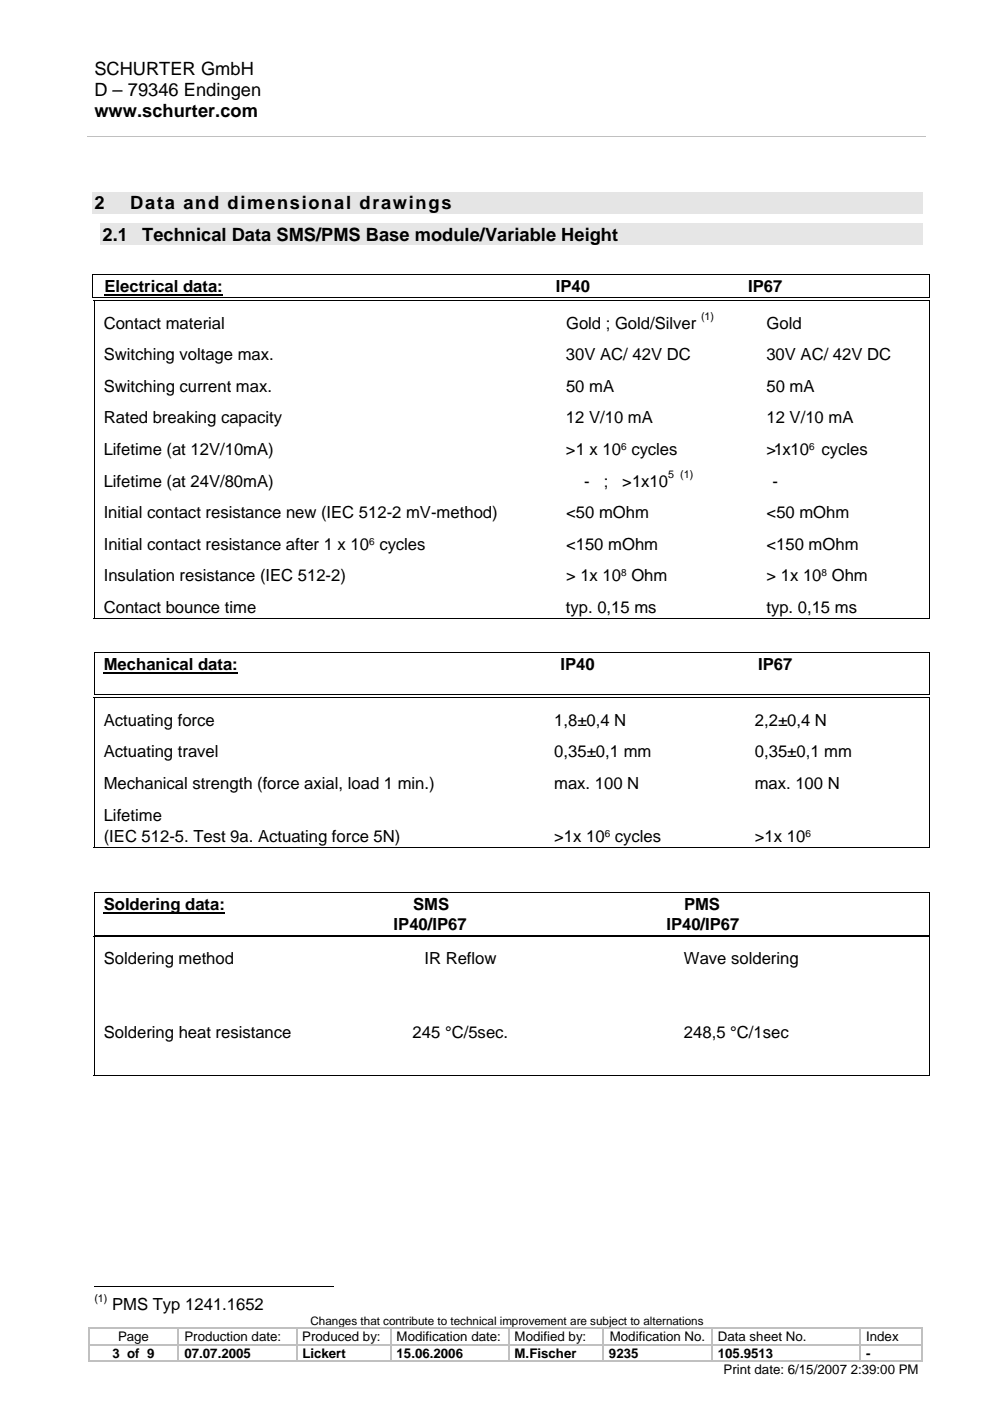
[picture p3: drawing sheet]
<svg xmlns="http://www.w3.org/2000/svg" width="210mm" height="297mm" viewBox="0 0 210 297" stroke-linecap="round" stroke-linejoin="round" font-family="sans-serif">
<defs><g id="words">
<g font-size="3.9">
<text x="20" y="16">SCHURTER GmbH</text>
<text x="20" y="20.4">D – 79346 Endingen</text>
<text x="20" y="24.9">www.schurter.com</text>
<text x="20" y="44.4">2</text>
<text x="27.6" y="44.4">Data and dimensional drawings</text>
<text x="21.7" y="51">2.1</text>
<text x="30.2" y="51">Technical Data SMS/PMS Base module/Variable Height</text>
</g>
<g font-size="3.5">
<text x="22.1" y="62">Electrical data:</text>
<text x="117.9" y="62">IP40</text>
<text x="158.6" y="62">IP67</text>
<text x="22" y="69.7">Contact material</text>
<text x="120" y="69.7">Gold ; Gold/Silver</text>
<text x="162.5" y="69.7">Gold</text>
<text x="22" y="76.4">Switching voltage max.</text>
<text x="120" y="76.4">30V AC/ 42V DC</text>
<text x="162.5" y="76.4">30V AC/ 42V DC</text>
<text x="22" y="83.1">Switching current max.</text>
<text x="120" y="83.1">50 mA</text>
<text x="162.5" y="83.1">50 mA</text>
<text x="22" y="89.8">Rated breaking capacity</text>
<text x="120" y="89.8">12 V/10 mA</text>
<text x="162.5" y="89.8">12 V/10 mA</text>
<text x="22" y="96.5">Lifetime (at 12V/10mA)</text>
<text x="120" y="96.5">&gt;1 x 10 cycles</text>
<text x="162.5" y="96.5">&gt;1 x 10</text>
<text x="174.2" y="96.5">cycles</text>
<text x="22" y="103.2">Lifetime (at 24V/80mA)</text>
<text x="123.9" y="103.2">-</text>
<text x="128" y="103.2">;</text>
<text x="131.9" y="103.2">&gt;1x10</text>
<text x="163.8" y="103.2">-</text>
<text x="22" y="109.9">Initial contact resistance new (IEC 512-2 mV-method)</text>
<text x="120" y="109.9">&lt;50 mOhm</text>
<text x="162.5" y="109.9">&lt;50 mOhm</text>
<text x="22" y="116.6">Initial contact resistance after 1 x 10 cycles</text>
<text x="120" y="116.6">&lt;150 mOhm</text>
<text x="162.5" y="116.6">&lt;150 mOhm</text>
<text x="22" y="123.3">Insulation resistance (IEC 512-2)</text>
<text x="120" y="123.3">&gt; 1x 10 Ohm</text>
<text x="162.5" y="123.3">&gt; 1x 10 Ohm</text>
<text x="22" y="130">Contact bounce time</text>
<text x="120" y="130">typ. 0,15 ms</text>
<text x="162.5" y="130">typ. 0,15 ms</text>
<text x="22" y="142.1">Mechanical data:</text>
<text x="118.8" y="142.1">IP40</text>
<text x="160.7" y="142.1">IP67</text>
<text x="22" y="153.9">Actuating force</text>
<text x="117.5" y="153.9">1,8±0,4 N</text>
<text x="160" y="153.9">2,2±0,4 N</text>
<text x="22" y="160.5">Actuating travel</text>
<text x="117.5" y="160.5">0,35±0,1 mm</text>
<text x="160" y="160.5">0,35±0,1 mm</text>
<text x="22" y="167.3">Mechanical strength (force axial, load 1 min.)</text>
<text x="117.5" y="167.3">max. 100 N</text>
<text x="160" y="167.3">max. 100 N</text>
<text x="22" y="174">Lifetime</text>
<text x="22" y="178.6">(IEC 512-5. Test 9a. Actuating force 5N)</text>
<text x="117.5" y="178.6">&gt;1x 10 cycles</text>
<text x="160" y="178.6">&gt;1x 10</text>
<text x="22" y="193">Soldering data:</text>
<text x="83.5" y="197.1">IP40/IP67</text>
<text x="87.6" y="193">SMS</text>
<text x="141.3" y="197.1">IP40/IP67</text>
<text x="145" y="193">PMS</text>
<text x="22" y="204.5">Soldering method</text>
<text x="90" y="204.5">IR Reflow</text>
<text x="145" y="204.5">Wave soldering</text>
<text x="22" y="220">Soldering heat resistance</text>
<text x="87.5" y="220">245 °C/5sec.</text>
<text x="145" y="220">248,5 °C/1sec</text>
<text x="23.8" y="277.8">PMS Typ 1241.1652</text>
</g>
<g font-size="2.8">
<text x="23.8" y="287.8">3 of 9</text>
<text x="25" y="284.3">Page</text>
<text x="39.1" y="284.3">Production date:</text>
<text x="39.1" y="287.8">07.07.2005</text>
<text x="64.1" y="284.3">Produced by:</text>
<text x="64.1" y="287.8">Lickert</text>
<text x="84.1" y="287.8">15.06.2006</text>
<text x="84.1" y="284.3">Modification date:</text>
<text x="109.1" y="287.8">M.Fischer</text>
<text x="109.1" y="284.3">Modified by:</text>
<text x="129.1" y="287.8">9235</text>
<text x="129.3" y="284.3">Modification No.</text>
<text x="152.2" y="284.3">Data sheet No.</text>
<text x="152.2" y="287.8">105.9513</text>
<text x="183.6" y="287.8">-</text>
<text x="183.6" y="284.3">Index</text>
<text x="153.4" y="291.4">Print date: 6/15/2007 2:39:00 PM</text>
</g>
<text font-size="2.5" x="65.8" y="280.9">Changes that contribute to technical improvement are subject to alternations</text>
<g font-size="2.3">
<text x="148.6" y="67.9">(1)</text>
<text x="141.7" y="101.4">5 (1)</text>
<text x="20" y="276.1">(1)</text>
</g>
<g font-size="2.1">
<text x="131.7" y="95.4">6</text>
<text x="171.6" y="95.4">6</text>
<text x="78.3" y="115.5">6</text>
<text x="131.7" y="122.2">8</text>
<text x="174.2" y="122.2">8</text>
<text x="128.2" y="177.5">6</text>
<text x="170.8" y="177.5">6</text>
</g>
</g></defs>
<path d="M18.5 28.9h177.7" fill="none" stroke="#c0c0c0" stroke-width=".21"/>
<path d="M18.6 281.5h.3v.2h-.3z" fill="#c0c0c0"/>
<path d="M18.6 281.6h19.1" fill="none" stroke="#c0c0c0" stroke-width=".25"/>
<path d="M37.7 281.5h.3v.2h-.3z" fill="#c0c0c0"/>
<path d="M38 281.6h24.7" fill="none" stroke="#c0c0c0" stroke-width=".25"/>
<path d="M62.7 281.5h.3v.2h-.3z" fill="#c0c0c0"/>
<path d="M63 281.6h19.7" fill="none" stroke="#c0c0c0" stroke-width=".25"/>
<path d="M82.7 281.5h.3v.2h-.3z" fill="#c0c0c0"/>
<path d="M83 281.6h24.8" fill="none" stroke="#c0c0c0" stroke-width=".25"/>
<path d="M107.8 281.5h.2v.2h-.2z" fill="#c0c0c0"/>
<path d="M108 281.6h19.8" fill="none" stroke="#c0c0c0" stroke-width=".25"/>
<path d="M127.8 281.5h.2v.2h-.2z" fill="#c0c0c0"/>
<path d="M128 281.6h22.9" fill="none" stroke="#c0c0c0" stroke-width=".25"/>
<path d="M150.9 281.5h.2v.2h-.2z" fill="#c0c0c0"/>
<path d="M151.1 281.6h31.2" fill="none" stroke="#c0c0c0" stroke-width=".25"/>
<path d="M182.3 281.5h.2v.2h-.2z" fill="#c0c0c0"/>
<path d="M182.5 281.6h12.8" fill="none" stroke="#c0c0c0" stroke-width=".25"/>
<path d="M195.3 281.5h.2v.2h-.2z" fill="#c0c0c0"/>
<path d="M18.8 281.7v3.3M37.8 281.7v3.3M62.9 281.7v3.3M82.9 281.7v3.3M107.9 281.7v3.3M127.9 281.7v3.3M151 281.7v3.3M182.4 281.7v3.3M195.4 281.7v3.3" fill="none" stroke="#c0c0c0" stroke-width=".25"/>
<path d="M18.6 285h.3v.2h-.3z" fill="#c0c0c0"/>
<path d="M18.9 285.1h18.8" fill="none" stroke="#c0c0c0" stroke-width=".25"/>
<path d="M37.7 285h.3v.2h-.3z" fill="#c0c0c0"/>
<path d="M38 285.1h24.7" fill="none" stroke="#c0c0c0" stroke-width=".25"/>
<path d="M62.7 285h.3v.2h-.3z" fill="#c0c0c0"/>
<path d="M63 285.1h19.7" fill="none" stroke="#c0c0c0" stroke-width=".25"/>
<path d="M82.7 285h.3v.2h-.3z" fill="#c0c0c0"/>
<path d="M83 285.1h24.8" fill="none" stroke="#c0c0c0" stroke-width=".25"/>
<path d="M107.8 285h.2v.2h-.2z" fill="#c0c0c0"/>
<path d="M108 285.1h19.8" fill="none" stroke="#c0c0c0" stroke-width=".25"/>
<path d="M127.8 285h.2v.2h-.2z" fill="#c0c0c0"/>
<path d="M128 285.1h22.9" fill="none" stroke="#c0c0c0" stroke-width=".25"/>
<path d="M150.9 285h.2v.2h-.2z" fill="#c0c0c0"/>
<path d="M151.1 285.1h31.2" fill="none" stroke="#c0c0c0" stroke-width=".25"/>
<path d="M182.3 285h.2v.2h-.2z" fill="#c0c0c0"/>
<path d="M182.5 285.1h12.8" fill="none" stroke="#c0c0c0" stroke-width=".25"/>
<path d="M195.3 285h.2v.2h-.2z" fill="#c0c0c0"/>
<g fill="none" stroke="#c0c0c0" stroke-width=".25">
<path d="M18.6 288.6h19.1M18.8 285.2v3.6M37.8 285.2v3.6M38 288.6h24.7M62.9 285.2v3.6M63 288.6h19.7M82.9 285.2v3.6M83 288.6h24.8M107.9 285.2v3.6M108 288.6h19.8M127.9 285.2v3.6M128 288.6h22.9"/>
<path d="M151 285.2v3.6M151.1 288.6h31.2M182.4 285.2v3.6M182.5 288.6h12.8M195.4 285.2v3.6"/>
</g>
<path d="M195.3 288.5h.2v.3h-.2z" fill="#c0c0c0"/>
<path d="M19.5 40.8h176v4.5h-176z" fill="#e5e5e5"/>
<path d="M21.2 47.4h174.3v4.4h-174.3z" fill="#e6e6e6"/>
<path d="M22.1 62.5h25.1M22 142.6h28.4M22 193.6h25.7" fill="none" stroke="#000" stroke-width=".38"/>
<g fill="#000">
<path d="M19.5 58.1h.2v.2h-.2zM196.9 58.1h.2v.2h-.2zM19.5 63.1h.2v.1h-.2zM19.9 63.6h.2v.2h-.2zM196.9 63.1h.2v.1h-.2zM197 63.6h.2v.2h-.2zM19.9 131.1h.2v.2h-.2zM19.9 138.3h.2v.1h-.2zM196.9 138.3h.2v.1h-.2zM197 131.1h.2v.2h-.2zM19.9 147.3h.2v.1h-.2zM19.9 147.8h.2v.2h-.2z"/>
<path d="M196.9 147.3h.2v.1h-.2zM197 147.8h.2v.2h-.2zM19.9 179.7h.2v.2h-.2zM197 179.7h.2v.2h-.2zM19.9 189.2h.2v.2h-.2zM19.9 198.2h.2v.2h-.2zM19.9 198.4h.2v.2h-.2zM196.9 189.2h.2v.2h-.2zM196.9 198.2h.2v.2h-.2zM197 198.4h.2v.2h-.2zM19.9 227.9h.2v.1h-.2zM197 227.9h.2v.1h-.2z"/>
</g>
<g fill="none" stroke="#000" stroke-width=".21">
<path d="M19.5 58.2h177.6M19.6 58.3v4.8M197 58.3v4.8M19.5 63.1h177.6M19.9 63.7h177.3M20 63.8v67.3M197.1 63.8v67.3M19.9 131.2h177.3M19.9 138.3h177.2M20 138.4v8.9M197 138.4v8.9M19.9 147.3h177.2"/>
<path d="M19.9 147.9h177.3M20 148v31.7M197.1 148v31.7M19.9 179.8h177.3M19.9 189.3h177.2M19.9 198.3h177.2M19.9 198.5h177.3M20 189.4v8.8M20 198.6v29.3M197 189.4v8.8M197.1 198.6v29.3M19.9 227.9h177.3"/>
<path d="M20 272.8h50.8"/>
</g>
<use href="#words"/>
</svg>
